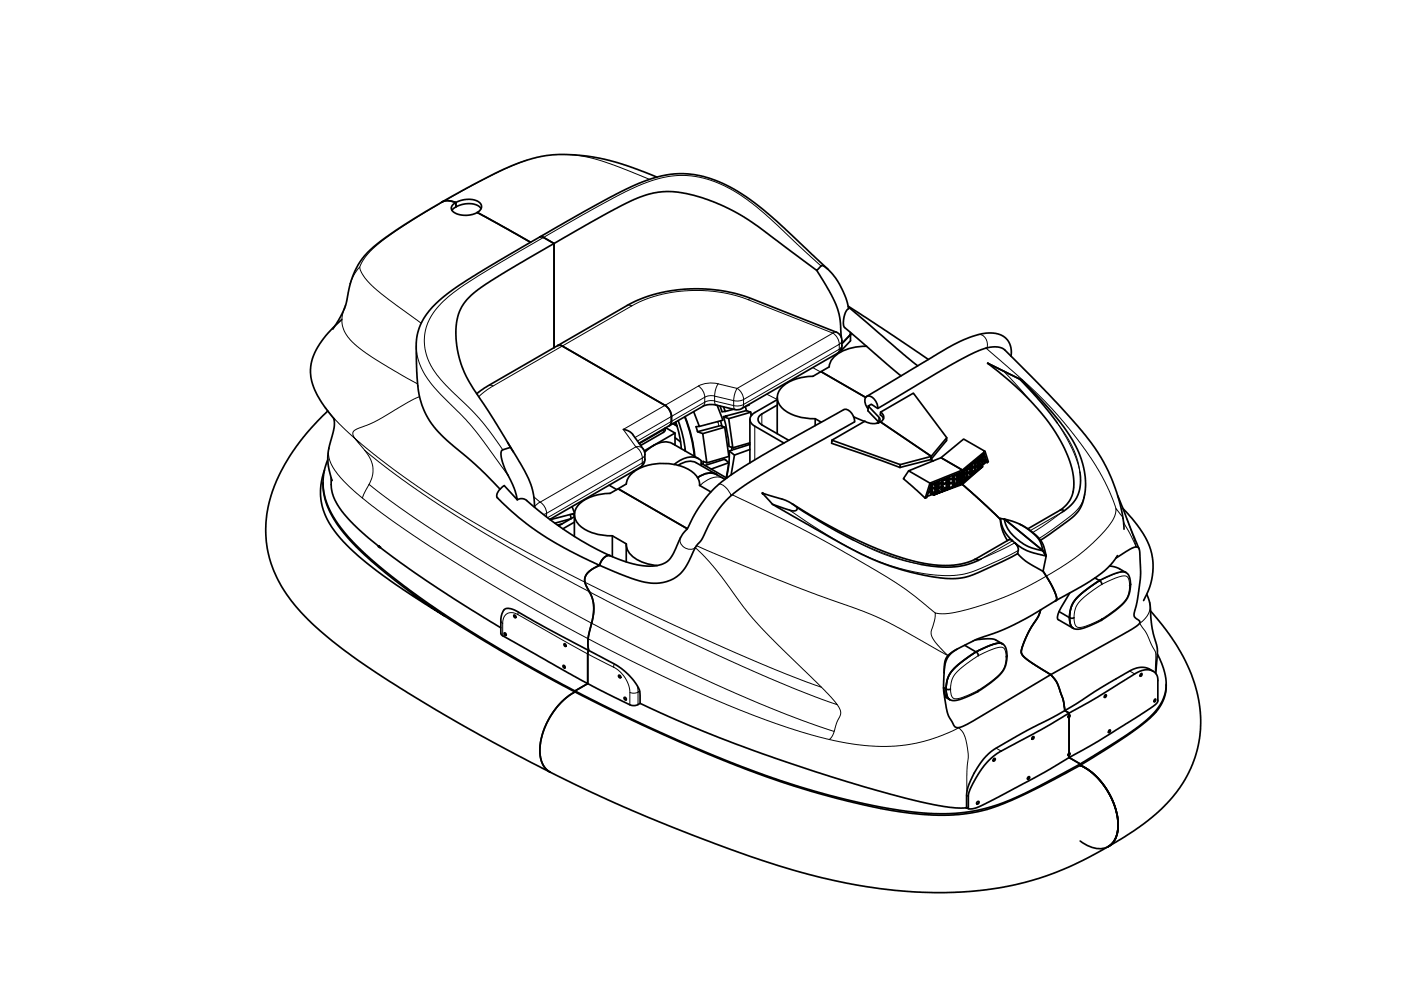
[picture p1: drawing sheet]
<svg xmlns="http://www.w3.org/2000/svg" width="420mm" height="297mm" viewBox="0 0 420 297" stroke-linecap="round" stroke-linejoin="round" font-family="sans-serif">
<!-- layer: Visible -->
<g fill="none" stroke="#000" stroke-width=".51">
<path d="M197 53.1l-9.1-3.5-7.8-2.1-7.8-1.1-4.6-.1-3.8 .3-5.8 1.4-6.6 2.5-9.9 5-9 5M132.6 60.5l1.7-.4 2.4 .6v1.3l-1.1 1M132.6 60.5l-8 4.8-7.7 5-4.8 3.6-2.9 2.9-1.9 2.7-1.5 3.2-1 3.1-1 5.2-.6 1.8-1.6 3.1-1.8 2.7M132.6 60.5l1.4-.4 1.6 .3a2.65 2.65 0 0 0 2.6-.3l3-.3 1.4 .2 1 .5 .7 .9 .1 .8-.5 .9-.8 .6M143.1 63.7l16 8.9M144.3 62.6l-1.2-1.1-2.2-.5-2.3 .3-1.9 .7v-1.3l-.9 .7-.4 .8v.7l.6 .6 1 .6 1.3 .3 2.4 .1 2.4-.8M161.9 71l1 .1 3.3 1.9v31.2v-31.2l-17.5 10.3-4.3 2.8-3 2.3-2.1 2.4-1.4 2.4-.9 2.8-.3 3.2 .1 2.7 .6 3.7 .9 3.5 1 2.7 2.2 4 6.6 10.1 9.3 15.3 2.1 4.9 .6 2.9 .2 3M161.9 71l-20.3 12-4.5 2.9-3.8 2.8-3.6 3.3-2.2 2.8-1.7 3.2-.8 3-.2 2 .1 5.4 .5 8.3 1.1 4.7 1.5 3.4 2.2 3.2 2.5 2.8 10 8.5 7.2 7.3M161.9 71l1 .1 3.3 1.9 17.1-9.8 8.6-4.1 3.9-1.2 3.1-.4h3.2l3.9 .5 4.7 1.3 3.8 1.4 4 1.8 4 2.2 5.4 3.6 17.1 12.8 1.4-1.5 1 .4 2 1.8 2 2.8 2 4 .9 2.9a1.06 1.06 0 0 1-.4 1.5l-.5 1.1-.4 1.9v1.4l.3 .8 16.9 14.5M161.9 71l13.2-7.6 11.3-6 6.7-3 6-1.8a30.6 30.6 0 0 1 22.9 5.3l4.2 2.8 5.4 4.4 16.7 15.6M102.5 95.8l-3.1 3a19.4 19.4 0 0 0-6.2 11v3.1l1.2 3.9 2.2 4 3.7 4.9M245 81.1l4.3 7.2 1.8 4.1 .9 3.6 .3 5.1"/>
<path d="M254.4 91.8l24 15.9M254.4 92l20.8 17.7M255 99.6l.1 .7-2.6 2.7 2.6-2.7v1.9l-2.7 2.8-.2-.1M167.3 103.6l.6-.1 .7 .2 30.8 17.8M233.1 119.8l-6.7 3.9a2.16 2.16 0 0 0-1.5 2 2.16 2.16 0 0 0 1.5 2l8.7 5.1M233.1 119.2v10.8M243.8 112.8a12.7 12.7 0 0 0-9.9 4 4.3 4.3 0 0 0 1.5 6.3 14.9 14.9 0 0 0 9.1 2.4M248.6 110l-2.4 1.4 13.4 7.7-13.4-7.7-2.4 1.4M251.1 105.9l-28.7 16.6-.7 .3h-1.3M252.4 104.2v.8M252.5 102.1v1.5M252.5 102.1l-.5-1.6-1.2-.9-25.9-10.3-4-1.2-5.3-1.1-5-.4h-4.4l-5.3 .6-7 1.7-5.6 2.5-42 24.3-3.3 2.3"/>
<path d="M252.5 103.5l-.4 1.4-1 1M259.9 103.8a13.5 13.5 0 0 0-10.3 3.7l-.8 1.6-.1 .9M296.2 108.9l6.5 5.2 5.7 5.4 4.1 4.6 3.4 4.6 3.4 5.8 1.8 4.5 .9 4.4 .1 2.1-.3 1.9M296.2 108.9h.1M303.2 106.8a5.7 5.7 0 0 0-6.5-7l-2.3 .2-3 .9-5.4 2.4-26.1 15.5M305.8 113.6l-9.6-4.7 10.2 5-.6-.3 6.3 6.8 5 6.4M306.4 113.9l6.1 6.3 4.3 5 2.8 3.6 2.6 4.1 2.1 4.8 .9 3.5 .4 4.4-.5 3.5a11.1 11.1 0 0 1-5.7 7.6l-7.3 5.2M98.3 137.8l-.5 1.3a19.1 19.1 0 0 0 3.4 17.7l2.2 2.9 3.1 3.4 7 6.5 12.5 9.6 11.5 7.7 18.1 11 16.8 9.2 3.9-2.2M98.3 123.2l-3 3-4.3 4.8-3.1 4.2-2.7 4.4a35.4 35.4 0 0 0-3.3 31.1 52.4 52.4 0 0 0 16.8 20.7 310.2 310.2 0 0 0 38.8 25.3l14.7 8.1 12.8 6.7M100.1 125.5l.1 2.8-1.5 5.9-.4 2.8 .3 3.5 1 3.5M152.2 132.6l1.8 2.9M153.1 134.1l-2.5 .8-.4 .8 .1 1.2 1.1 3.5 2.7 5.8 1 3.6-3.9-4.2"/>
<path d="M186.9 128.7l1.2 .3 1.3 .8 3.7 5.1 .3 1.3a3.5 3.5 0 0 1-1.3 3.8M196 133.5l-2.8 1.6M196 133.5a5.7 5.7 0 0 1 5.7-.5l7.8 4.5M196 133.5l-2.7 2.1M199.4 128.4l-7.7 4.6M199.4 121.5a4.8 4.8 0 0 1 1.6 5.9l-.2 .2M199.5 128.3v.7l-.3 .4-7.1 4.1M199.7 128.2l2.7 1.6v3.6M200.8 127.6l-9.2 5.2M201.7 127l1.3 .5M202.2 139.2a6.7 6.7 0 0 1 7.5-1.6l.6 .5v1.5M202.2 126.7l.6 .2"/>
<path d="M202.3 127.2l.8 .6M202.4 129.8l-6.4 3.7M202.4 131.2l1.7 1.3M202.6 126.5l1.3 4.5 .4 3.5M203.4 126.1l1.4 4.6 .7 4.5v-.6M203.4 139.5a5.2 5.2 0 0 1 5.4-.8l6.1 3.5M205.3 124.9a41.4 41.4 0 0 1 2.9 11.8M205.4 124.9a41.7 41.7 0 0 1 3 11.9M208 123.4l1.7 4.4-1 .1 .5 1.5M209.2 129.4l1.6 .6 1.2 8.7-1.2-.4 .1 .9M210.3 138.9l7.6 4.4M211.4 139.5l5.9-1.8 1.3 1-.8 4.5"/>
<path d="M215.1 121.5l1.7 4.4-7.1 1.9M215.4 126.3l-.1 .2M215.6 127.7l-6.4 1.7M215.9 121.7l.6 1.7 1-.1-.5-1.4M216.1 126.1l.4 1.6M216.1 127.6l1.3 .4 1.2 8.8-6.6 1.9M217 124.9l1.1 4.5 .5 4.4 1.2 .4-1.3-8.7M217.4 128l-6.6 2M217.6 137.8v.1M217.6 137.9h.1M217.7 124.6h.1M217.7 124.7l-.7 .2"/>
<path d="M217.8 124.6v.1M218.1 124.6h-.3M218.6 138.7l-5.3 1.9M218.7 135.2l-.2 4.4-.6 3.1M219.4 134.9l-.7 .3M219.5 134.1v.9M220 122.7l-2.5 .6M220.3 136.4l-1 5.9M220.4 122.8l-6.2-1.5-2.5 .1-10.9 6.2M223.5 121.8l.3 1.3M223.8 123.1l1.3 .5-6.6 1.9-1.5-.6M223.9 123.1l-5.8 1.5"/>
<path d="M224.5 121.3l.1 .2-.7 .2M224.9 134.7l-4.6 1.7-1.6-1.2M224.9 132.7l-5.1 1.5M224.9 125.7v13M224.9 133.2l-4.8 1.5M225.1 123.6l.2 1M225.2 124.2l.3 .1M228.5 127.3l8 4.7M228.5 124.1a1.74 1.74 0 0 0-1.2 1.6 1.74 1.74 0 0 0 1.2 1.6M233.1 121.4l-4.6 2.7M246.3 126.6l-1.8-1.1v2.1M256 124.9l3.2 1.4"/>
<path d="M260.4 121.7l-.1 1.4 3.2 3.4M263 126.9l.4-.1 .4-.5 .1-.8-3.5-3.8 .9-.5 1.9 1.2 21.6-12.8 8.6-4.5 3.4-1 2.1-.1 1.5 .3 .9 .6 2.7 2.6 13.5 13.9 7.8 8.8 3.8 5.2 3.4 6.1 2.4 6.1 1.6 6.3 .6 4.7M263.3 122.4a3.7 3.7 0 0 0-2.9-3.7 1.49 1.49 0 0 0-.9 2.2l.8 1.7M264.1 123.5a1.61 1.61 0 0 1 .9 1.5 1.61 1.61 0 0 1-.9 1.5M264.1 126.5l15.2 10.3-.1 .9 .6 .5-.6-.5M264.1 126.5l15.2 10.3M264.1 126.5a4.8 4.8 0 0 1-4.7-.3l-9.9 5.7M264.9 125.5l-.9-1.2 .1-.8 9.8-5.7 10 13.4v.9l-4.7 5.6M270 139.3l9.3-2.5-.1 .9-9.3 2.4zM270 139.3l-20.5-7.4-.1 1 20.5 7.2M283.9 131.2l-4.6 5.6-.1 .9M291.3 139.7l.2 .1"/>
<path d="M291.5 139.8l-1.7 1.3M291.5 139.8l.1-.3-1.7 1.3v.3M292.3 138.3l.2 .1M292.5 138.4l-1.7 1.3M292.6 138.4v-.3l-1.7 1.4 .1 .2M293.1 139.1h.1M293.1 137.6l1.7-1.3-.1 .3-1.6 1.3zM293.2 138.8v.3M293.7 137.8l.2 .1M293.7 139l.2 .1M293.9 137.9l-1.7 1.2M293.9 139.1l-1.6 1.3"/>
<path d="M293.9 137.9l.1-.3-1.7 1.3v.3M293.9 139.1l.1-.3-1.7 1.3v.3M294.5 139l.2 .1-1.6 1.3 1.7-1.6v.3M294.5 137.7l.2 .1-1.5 1.3M294.5 137v.3M294.7 139.9l-6.1 5.3 11.4 10.4-11.4-10.4v-.3l-.2-.2v-1l-.3-.2 .3 .2 .9-.8-.2-.1M294.8 137.8v-.3l-1.6 1.3M295 136l.2 .5-.7 .6M295 136.7l.2 .1-.8 .5M295.2 136.8l.3 .7-1 .8 .1 .3M295.3 137.6l.3 .2-1.2 .7M295.4 135.3l1 3.1-.3 .3-.3-.2-2.9 2.5"/>
<path d="M295.5 138.2l.2 .1-.5 .4M295.6 137.8l.1 .3-.5 .4 .1 .2M295.7 138.3l.1 .2M296.1 138.7l-.9-2.8-6.6 5.4M97.3 140.9l-.7 2.3-.4 2.8v2.9l.4 2.6 .7 2.3 1.2 2.5 3 4.3 4.4 4.7 7.2 5.9 7.8 5.5 12.6 8-10.7-7.4-11.2-9-6.7-6.4-2.4-2.8-2-3a20.2 20.2 0 0 1-3.6-11.4M99.3 143.2l.3 4.3 .6 1.8 1 2 2.7 3.6 4.1 4.1 6.8 5.7 9.1 6.7 12 7.9 14.3 8.9M151.2 145.5a4.1 4.1 0 0 0-2.2 3.4l2.3 2.4 4.3 3.9 7 5.1 8.5 4.9 8.7 4.2-2.3 1.2-1.2 1.1-.8 1.2-.1 1.6M155.1 149.8l1.4-.4 1.4 .6a99.6 99.6 0 0 0 25.1 16.6M165.2 155.5v.2l-.2 .1M168.6 157l-1.4 .4M171 154.2l.3 1.2M171.3 155.5l-4.9 1.3"/>
<path d="M171.6 151.9l.7 1.9M171.6 154.1l.7 .3M172.3 154.2v6.6M172.3 156.5l-3.5 2M172.3 154.9l-4.8 2.7M172.3 153.9l-7.1 1.8M182.7 145.4l2.3 1.4M183 147.9a12.7 12.7 0 0 0-10 4 4.3 4.3 0 0 0 1.6 6.3 14.9 14.9 0 0 0 9.1 2.4M190 141.2l.2 .1M192 140l-27.1 15.7M209.8 145.5l3.4 2M209.8 145.5a5.9 5.9 0 0 0-4.1-5.2 16.7 16.7 0 0 0-15.9 1.3 5 5 0 0 0-2 3.5l-2.4 1.4 20.7 12-20.7-12-2.5 1.4"/>
<path d="M209.8 145.3v.2M214.9 142.2l2.5 1.5M214.9 142.2a5.4 5.4 0 0 0-5.7 1M217.9 142.8l.3 .3M228.7 147.8l6.2 1.9 1.6 .7 9.3 5.9 10.3 5.7M228.8 148l-.1-.2 .1 .2M228.8 148l2.9 3.2M231.7 151.2l20.9 11.9 7.1 3.6 7.6 3.1 5.5 1.6 4.7 1.1 6.5 .9h3.3l2.3-.4 4.7-1.8 10.9-5.3M231.7 151.2l6 1.9 1.1-.1 .3-.9M237.5 151l8.8 5.2 9.1 4.8 7.8 3.6 7.6 2.7 6.6 1.6 6 .6 5-.5 3.9-1.3M272.5 141.1l9.7-3.9 6.4 3.7-9.7 3.9zM272.5 141.1l-1.6 2.4 6.6 5.8 1.4-4.5"/>
<path d="M279 146l.6-.3-.1 .3M279.1 145.5l.1 .1M279.2 147.1l.3 .2M279.2 147.8l2.4-.9-.1 .3-2.5 .8M279.2 145.9l.3 .1M279.2 147.8v.3M279.2 145.3l2.5-.9-2.5 1.2M279.2 145.3h.1M279.5 147l-1 .4M279.5 147.3l-1.1 .4M279.5 147l.2 .1-.2 .2M279.5 146l-.7 .3"/>
<path d="M279.9 148.4l8.7-3.5v.3zM280.4 145.4v.2M280.5 146.6v.3M281.2 145.7l.3 .1-2.4 .9M281.5 145.8l.1-.2-2.4 .9v.3M281.9 147.3l-3.9 1.5M282.3 146.5l2.5-.9-.2 .3-2.4 .9M282.4 146.5v.3M282.4 144.6l.3 .1-2.4 .9M282.4 145.8l.3 .2-2.4 .8M282.7 144.7l.1-.3-2.4 1M282.7 146l.1-.3-2.4 .9"/>
<path d="M283.7 144.2h.2M283.8 145.4l.1 .1M283.8 145.2l2.5-.9-.1 .2-2.3 1zM284.3 144.4l.3 .2M284.4 143.2l.2 .2-2.3 .8M284.6 144.6l-2.3 .9 .1-.3M284.6 143.1l-2.2 .9v.3M284.6 144.6l.1-.3-2.3 .9M284.7 143.1h.1l-.1 .2M285.6 144l.2 .1M285.7 142.8l2.4-.8 .1-.3-2.4 .9v.3M285.7 143.9l2.5-1-.1 .2-2.3 1z"/>
<path d="M285.8 143.1l.3 .2-2.2 .9M286.1 143l-2.2 .9v.3M286.1 143v.3M286.9 142.9l1.5-.5v1M286.9 144.1l1.5-.4v1l4.5-3.7 1.8-1.1-6.1 5-.2-.2-6.5 2.6-2 1.1M287 143.9v.3M288 144.2l-2.2 .9v.3M288.1 144.2l.1 .1-.1 .2-2.5 .8M288.4 142.1l-1.4 .5v.3M288.4 143.4l-1.4 .5M288.4 141.4v.7M288.5 141.4l1.7-1.3v.3l-1.7 1.3z"/>
<path d="M288.5 142.6l1.7-1.4v.4l-1.7 1.3zM288.6 143.9v.3M288.6 141.3l-9.4 3.8-1.3 4-.4 .2M288.6 140.9l6.8-5.6-6.4-3.7-6.8 5.6 6.4 3.7v.4M288.6 140.9v.4M289.1 141.5l.2 .2-.9 .7-.3-.2 .3 .2v1M289.3 141.4l-.9 .7M289.3 142.9l.1-.3-1 .8M289.3 141.3v.3M289.9 142.1v.3M289.9 140.3l.2 .1M289.9 141.4l.3 .2"/>
<path d="M289.9 142.8l.3 .1M290.2 142.9l-1.6 1.3M290.2 142.9v-.3l-1.6 1.3M290.9 142l1.7-1.4v.3l-1.7 1.4zM291 140.6l1.6-1.3v.3l-1.7 1.3M291 140.6v.3M291.3 141l.2 .1M291.5 141.1l-1.6 1.3M291.5 141.1l.1-.3-1.7 1.3M292.2 140.4h.1M292.3 140.8l.2 .1M300 155.4l.2 1.8 .4 1.7 1.5 3.1"/>
<path d="M300 155.4l.4 1.7 .7 1.8 .8 1.4 1.8 1.8-1.1-.4-10.3 6M300 155.4l.5 .1a.73 .73 0 0 1 .8 .8l.9 2.1 .8 1.2 3 2.8 3.1 1.7 3.7 1M301.2 155.6l11.6 9.5M305.8 157.1l3 1.8 2.8 2.5 1.2 1.8 .9 3.4M319.2 153.1l-.7-.3-.5 .1-9.7 5.6M321.8 147.4l-1.1 2.8-1.3 1.5-1.4 1.2M323.9 141.6l.1 3.2-.3 2.2-.6 1.7-1.9 2.6-2.8 2.3M335.2 148.6l6.4 15.9M336.8 152.4l3.1 3.5 2.8 3.8 1.8 3.5 .9 2.7 .4 3.2-.4 4.5-.8 2.9-1.6 3.5M175.4 174.5l1.9 3.9 .6 2.1 .1 3-.6 3.3M180.9 167.4l.9-.7 .9-.2 5.9 2.2 2.5 .6 2.8 .4 3.3-.2 2.4-.9 1.1-.8 1-1.5 2.5-5.3 2-2.6 2-4 1.5-2.4 2.7-3.7 2.9-2.9 4-3.1 9.3-5.8 24.5-13.7a2.94 2.94 0 0 1 3.1 2.7l.1 1-25.4 14.2-7.6 4.8-4.1 3.1-2.8 3-2.3 3.2-1.7 2.9-1.8 3.8-2.1 2.7-3.2 6.2-1.3 1.6-2 1.5-2.1 .8-2.9 .5h-2l-3.4-.7-4.7-1.7-7.1-3zM183 166.6l-.6-.1-.8 .3-.8 .8-.7 1.1a1.83 1.83 0 0 1-1.5 1.3l-1.8 1.2-.8 .8-.6 1.4v1.1"/>
<path d="M183.6 166.9v-6.3l4.2 2.4a6 6 0 0 0 4.4 5.3l2.3 .8 2.6 .4M187.8 163.2v5.2M293.4 168l-4.4 1.5-3.8 .5-3.9-.1-5.2-.7M294.3 167.5l-.3 .1a.91 .91 0 0 1-1.2 .1h-.5M303.7 162.1l.6 .6M305.2 165.9l2.4 2.3 5.2 3.1 .9-4.7M312.8 165.1l1 1.6-5.7-1.6-1.8-.9-2-1.5 .7 .8 .4 .8-.2 1.6M312.8 165.1l.9 1.5M312.8 165.1l-1.1-3.2-1-1.2-1.5-1.4-1.9-1.4-2.1-1-3.9-1.3 11.5 9.5 .9 1.5M312.8 171.2l2.1 3.3 1.3 2.7 .7 2.1v.5l-.4 .3 .4-.3v-.5l-.7-2.1-1.3-2.7zM320.8 177.7l-3.1 5.5-.6 2.1 .3 .4 4.4 2.6M328.4 173.2l1.3 .8-4.4 3.1-2.9 2.8-1.2 2.2-.5 3"/>
<path d="M332.8 169.6l2.4 .6 2.3 1.3M334.6 167.3l5.3-3.2 1-.2 .7 .6 .2 1.4 .2 7.2-.9 6.5-1 4.7 .2 .7 1.4 1.1 .1 .7-1.1 1-2.6 1.6-23 12.8M335.1 166.5l-2.3 3.1-3.5 3-4 2.6-8.8 4.9M337.7 171.6l-1.1-.2-1.3 .2-4.5 1.9-1.1 .5 .5 .4 .2 .8M337.7 171.6h.1M337.7 171.6l.7 .7 .4 .8 .2 2M339 175.1l-.2 .4M339 175.2l-.4 2.9-1.2 2.2-3 2.8-4.1 2.8M343.9 178.1l1 2.9 .5 6.8 1.7 6.5-.5 7.6M133.5 184.7l10.7 6.8 9.1 5.4 19.1 10.5v-.3l15 7.5 13.1 6 11 4.8 11 4.4 17.2 6 9.5 2.7 8.9 2.2 7.7 1.5 7.7 1.2 6.4 .5 6.1-.1a58.1 58.1 0 0 0 24.7-7.7l13.2-7.1v.4M151.2 189.8l.5 .1v.6l-.4-.2zM151.2 182.7l1.2-.4 1.9 .5 10.2 5.8 12 6.4-.2 .8v9.1l-25.9-14.6-.2-.4v-4.7l.3-1.2z"/>
<path d="M154.1 184.4l.5 .2v.5l-.4-.1zM168.9 199.5l.4 .1 .1 .6-.4-.1zM169.2 193l.4 .1 .1 .6-.4-.1zM176.5 195l8.7 4.6 3.4 2.8 1.6 1.8 1.5 2.4 .2 1.3 .1 2.9 16.1 7.2 11.5 4.6 12.5 4.5 12.8 4.3 13.4 4.2 13.3 3.7 6.2 1.4 7.2 1.3 4.9 .1M177.4 186.8l-1 4.6 .1 3.6M177.4 186.8l-1.1 5.1 .2 3.1-.2 .8v9.1M287 194.6l-1.7 1.2-1.2 1.5-.7 1.8-.3 2.6M292.4 191.8l3.2-.3h2l.8 .2 2.2 1.3M293.4 196.5l-.2-.6-.5-.5-5.3 3.8-2.5 2.7-.8 1.8-.4 2.8-.7-.4 .7 2.9 1.1 .7M300.6 193l-1.7-.2-3.8 1.4a24.6 24.6 0 0 0-10.3 7.9l-.7 1.6-.4 2.5 .3 2.4 .8 1.1M300.6 193l-.9-.2-1.4 .2-5.6 2.4-3.4-2M300.6 193l.7 .5 .3 .7 .4 2.1-.3 2.6-.7 1.9-1.1 1.4-1.7 1.6-5 3.5"/>
<path d="M302 196.5l-.2 .4M316.5 180.1l-7 4.2-5.2 2.8-5.3 2.4-6.7 2.4-5.7 2.9-2.3 1.7-.6 .9-.4 1.6-.3 7.5 .8 5.9 .6 2.1 2 3.4 1 .2 1.2-.3 3-1.6 23.5-14M317.6 183.3l3.1 1.8 .4 2.2 .4 .7 .5 .4M322.1 185.2l-.7 .1-.7-.2 .4 2.3 .7 .9M330.2 186l-5.4 2.3-2 .3-1-.3M330.4 185.5l-.2 .5M345.1 183.1l5.2 6.5a45.7 45.7 0 0 1 9.7 24.7l-.1 6-1 4.9-1.8 5.2-3.3 5.7-3.8 4.7-4.4 4.1-5.8 4.3-7.4 4.5M347.1 196l1.9 4.5a12.8 12.8 0 0 1-4.2 14.5l-3.2 2.7-3.6 2.5-14 8.8v.4M176.3 204.9l-3.9 2.2v.3l-1.9 1.2-2.3 2.1-3.1 3.9-1.8 3.6-1.2 4.4-.1 3.9 .3 1.6 .7 1.4 .8 1.1 1.2 .9M176.3 204.9l12.7 6.4 1.6 .2 1.4-.7M185.5 202.4l.6 .2v.5l-.5-.1zM187.2 209.1l.2-.1 .3 .2v.6l-.4-.2z"/>
<path d="M285.1 206.6l-.8 .1-.6-.2 .3 2.1 .8 1.1M293.2 207.3l-5.5 2.4-1.7 .3-1.2-.3M293.4 206.9l-.2 .4M315.1 202.2l-6.9-4.4-1.4-1.2-.5-1.1 .2-1.5 1.2-3 1.7-3.2 2.1-3.2 .6-1.8-.6 1.8-2.4 3.7-1.4 2.9-1.2 2.8-.2 1.8 .5 .8 1.2 1.1 7.1 4.5 1.2 1.4 .9 1.4 1.5 4.3 .6 3.7 1.3 .7v.6M315.1 202.2l2.1 2.8 1.6 4.7 .5 3.3M319.3 213l-11.5 6.1-8.1 4.6a20.9 20.9 0 0 0-8.4 9.7l-1.3 3.6-.1 5.1M319.3 213l1.3 .7-8.4 5-12.2 6.5-3.3 2.6-2.7 3.3-2.9 5.2-.7 2.1v4l-.5-.3M320.6 215v10.7l-.3 .5 .1 .3 .2-.1v.7l-7.5 4.5-16.4 8.7-3.8 1.8-1.2 .3h-1.3M320.6 214.3l-.3 .4 .1 .4 .2-.1M320.6 215l-.3-.2 .3 .2v10.7l.3 .3-.3 .4-.3-.1 .3 .1v.7l3.3 1.9M320.6 214.3a1.18 1.18 0 0 1 1.1-1.2l7.2-4 12.3-7.6 1.4-.6 1.4-.2 1.2 .2 .8 .4a2.86 2.86 0 0 1 1.2 2.6v6.2l-.4 .8-5 3.5-11.6 7.2-9.6 5.5 3.4 1.9M320.6 214.3l.3 .1-.3 .6"/>
<path d="M331.4 208.3l.3-.1 .1 .3-.5 .6-.1-.3zM332.6 218.9l.3-.1 .1 .3-.5 .5-.1-.3zM342.2 201.9h.2l.1 .3-.5 .5-.1-.3zM345.8 201.2l-1.7-.9-1.3-.3-1.2 .1-1.8 .5-8.7 5-11.8 7.4M346.3 209.6h.3v.3l-.4 .5-.1-.3zM349.7 205.1l-.2 3-.9 2.5-1.5 2.3-2.2 2.3-7 5.4-13.9 8.8 3.3 2 2.5 2.4 2.5 3.5 2 4.2 .9 3.7v3.6l-.2 1.4-.8 1.8-1 1.2-.8 .5M165 231.5l12.7 6.1 15.4 6.9 14.8 5.9 16.4 6 11.7 3.9 8.8 2.4 10.6 2.3 8.6 1.4 9.6 .9 9.7 .3 8.9-.5 8.7-1.2 7.1-1.6 8-2.5 8.5-3.8 7.9-4.3M298 227.5l.3-.2 .2 .2-.4 .6-.3-.1zM308.2 233l.4-.2 .2 .1-.4 .7-.3-.1zM309.6 220.9l.3-.1 .2 .1-.4 .7-.2-.1zM323.9 229.4l-16.8 8.8-6.2 2.7-5.3 1.8-4.9 1.1-6.3 .5-7.1-.1-7.3-.9-9.1-1.6-9.7-2.3-13.1-3.8-11.1-3.8-14.4-5.6-13.8-6.1-12-5.5-14.4-7.2-2.8 1.9-2.8 2.9-2.5 3.8-1.5 3.7-.8 3.8 .1 3.4 .5 1.8 .6 1.1 .8 1 1 .7M323.9 229.4a21 21 0 0 1 11.3 19.7 6.2 6.2 0 0 1-2.8 4.6"/>
<path d="M323.9 229.4a21.2 21.2 0 0 1 11.4 19 5.7 5.7 0 0 1-6.3 5.9 10.7 10.7 0 0 1-5.1-2.2M324 229l-.1 .4M324 229.4l3.3 2 2.5 2.4 2.5 3.5 2 4.2 .9 3.7v3.6l-.2 1.4-.8 1.8-1 1.2-.8 .5M293 240.4l.5-.2 .1 .4-.5 .4-.2-.2zM332.4 253.7h.1"/>
</g>
<!-- layer: Visible Narrow -->
<g fill="none" stroke="#000" stroke-width=".3">
<path d="M158.1 48l-5.6 2.1-7.8 3.8-11.4 6.3-7.9 4.7-10.7 7.2-3.6 3.1-2.1 2.6-1.1 2.1v.6l.8 1.8 1.5 2 4.1 3.7 12 8.9M170 46.3l4.2 .4 5.3 1.2 6.8 2.4 8.5 3.4M246.2 79.7l-16.6-15.4-5.4-4.4-4.4-2.8-5.3-2.6-4.7-1.4-4.5-.5-3.9 .2-5.5 1.2-5.8 2.3-6.2 3.1-13.8 7.7-22.3 12.9-8.5 5.4-5.8 4.4-3.5 3.9a15.2 15.2 0 0 0 1.3 19l3.2 3.6 9.2 9.1 3 3.7 4.1 5.7M103.2 92.8l-.6 2.4 .1 2.4 1.1 2.7 1.8 2.1 2.6 2.3 4 2.7 13 7.7M103.3 92.4l-.1 .4M103.6 91.7l-.4 1.1M107.9 80l-1.8 2.6-1 2.4M188.1 91.6l.6-.2 .8 .3M189.4 91.7l-41.8 24.2-4 3M189.4 91.7l4.9-2.2 3.2-1 3.6-.8 6.7-.6 6.5 .3 4 .6 4.6 1.3 26.9 10.6M225.4 89.5l-1 .3M249.8 99.9l-28.7 16.5"/>
<path d="M249.8 99.8l.8 .8 .7 .9 .4 1.7M250.8 99.5l-1 .3M124.8 103.7a20.9 20.9 0 0 0 6.9 14l9.7 10 3.7 4.7 7.2 10M125.8 118.9l-3.5 1.7-9.9 5.8-6 2.6-.6 .9 .6 1.5-4.6-4.3-4.2-4.9M146.5 115.6l.6-.2 .8 .3M209.4 115.7l-22.5 13 3.8 5.2-28.7 16.6M211.3 119.1l-20.9 12.1M211.3 119.1v1.5M214.3 118.7l5.7 1.4v1.5l-5.7-1.4zM214.3 118.7l-1.5-.1-1.4 .4M215.4 115a8.6 8.6 0 0 0-6 .7l1.2 1.2 .6 1.1 .2 1M221.1 116.4l-5.7-1.4-.8 1.7-.3 2"/>
<path d="M221.1 116.4l-.8 1.7-.3 2M221.1 116.4l.8 .7 .7 1 .4 1.6-1.4 .5-1.6-.1M223 119.7l28.7-16.5v1.5l-28.7 16.5zM229.9 118.2l3.2 1.6M243.7 110.2l2.4 1.3M252.5 103.5l-.2 .6a1.18 1.18 0 0 0-.7 1.3l-.5 .5M252.5 102.1l-.2 .6-.6 .5M293.4 100.3a2.9 2.9 0 0 1 2.6 4M295.7 104.3l9.8 8.5 5.8 5.4 4.2 4.3 4.9 5.8 5.8 7.5 3.6 5.7 2.7 5.3 2.2 5.6M300.9 111.2l7.8 8.7M98.6 134.4l-.1 1.6 .2 1.4 .6 1.6 1.1 2 1.7 2.1 2.5 2.7 6 5.1 9.9 7.2 12.8 8.5 10.7 6.6 17 9.9 15.4 8.3 14.9 7.7 15.9 7.5 14.6 6.2 15.1 5.5 11.8 3.4 .8-.9 .7-1.6M106.4 131.4l11.7 9.3 12.7 8.8 14.9 9.2 12.2 6.7 19.5 10.1 25.2 12.1 25.8 11.4 15.3 6.1a8.1 8.1 0 0 1 5.2 3.5l2.2 2.6-13.6-5.1-17.3-7.5-19.6-9.2-22-11.1-19.8-10.7-19.4-11.3-14.3-9.4-8.1-5.8-4.9-3.9a33.2 33.2 0 0 1-5.7-5.8z"/>
<path d="M109.4 135l1.8 2.8 .6 2.2v2.3l-1.1 2.9M190.7 133.9h.5a1.9 1.9 0 0 1 1.7 .7M190.7 133.9l1.2 1.2 .5 1.1 .2 1.1M192.6 137.3v1.5M192.6 137.3l-28.7 16.6M192.6 138.8l-28.4 16.4M192.6 138.8l-.1 .7-.4 .5M193.4 136.2l-.2 .6-.6 .5M193.4 137.6l-.2 .6-.6 .6M198.9 128.8v.8M202.9 127.5h.1M211.3 120.6l-20.1 11.6"/>
<path d="M211.4 120.5l-.2 .8-.4 .5M214.3 120.2l.1 .8 .3 .4M214.3 120.2l-1.5-.1-1.4 .4M215.3 126.5l.3 1.2 .5-.1M215.4 126.3l-.1 .1M217.6 137.8h-.1M217.7 124.6h.4zM219.4 134.1l.1 1 .6-.3-.1-.7M220 121.6l.1 .8 .3 .4M220 121.6l1.6 .1 1.4-.5-.1 .8-.5 .5M226.4 127.7v10.1M228.5 124.1v3.2"/>
<path d="M263.6 125l-.1 1.5M292.3 139.5l.2 .1M293 137.9h.1M294.5 136.5l.2 .1M317.1 126.8l2.5 3.6 1.8 3.2 1.6 3.7 .9 4.3-.9-3.3-1.5-3.8-1.9-3.6zM110.7 145.2l6.8 5.2 9.8 6.8 11.4 7.4 13.2 7.9 13.2 7.6 15.8 8.5 12.9 6.6 13.4 6.5 13.3 6.1 9.8 4.1 10.8 4.2 9.1 3.1 .7-2.5 1.2-2.7-.2-1.3-.8-1.5M110.7 145.2l-2 4.1M160.1 148.9l1.9 1.6M162 150.5l-1.1 .7-.6 .7M162 150.5l.9 .7 .6 1 .4 1.6M163.9 153.9v1M163.9 153.9l-.9 .3"/>
<path d="M215.6 145.2a3.8 3.8 0 0 1 3.3 2.6l.3 .8M217 143.4a5.8 5.8 0 0 0-6.2 1.4l-.9 .7M219.6 148.3l22 10.8 18.8 10.5 10.7 6.7 9.4 7.4M236.8 152.9l11.9 7.8 9.8 5.4 7.9 3.2 4.8 1.4 4.3 1 7.9 .8h2.9l3.1-.5 4.8-1.7 8-3.6 3.2-1.7M279.1 145.5l.1 .1M281.2 147l.3 .2M281.2 144.5l.3 .1M282.2 145.4l.2 .1M284.3 145.7l.3 .2M285.9 144.4l.3 .2M287.7 144.3l.4 .2M287.8 143l.3 .2"/>
<path d="M287.8 141.8l.3 .2M288.4 141.6l.1 .1M288.5 142.8l.1 .1M288.5 144.2h.1M289.8 142.4h.1M290.9 142.2h.1M293.1 140.4h.1M309 159l9.4-5.4-4.8 3.5-3.9 2.5M322 146.1l-.2 1.3M325.3 148.3l-1 2.9-1.8 2.2-4.8 3.8-6.1 4.2M336.8 155.4l-.3-.7-1.8-2.3-.4 2.3-1 1.9-2 2.6-3.3 3.3-5.8 4.9-8.4 5.3M338.1 155.8l2.6 8.1-3.8-7.8"/>
<path d="M204.1 161.2a2.9 2.9 0 0 0 1.2 2.9 2.9 2.9 0 0 0 3.2 .1M208.5 164.2l2.9 2.7 3.1 3.5 8.6 11.7 4.2 5 6 6.1 13.1 12.8M208.9 163.6l29 12 24.7 9.1 7.2 3.6 14.5 8.2-3.5-3.7-1.4-2.3-.1-1.3 1.1-3.7 .1-1.8 2.2 .3 2.5-.2 5.1-1.2 4.9-1.4 5.9-2.1 4.1-1.8 8.5-4.6 2.7 5.1 .5 1.6-.4 .7M256.1 162l10.3 4.4 5.1 1.6 4.6 1.2-5.3-1.2-4.8-1.5-4-1.6zM303.7 162.1l-9.4 5.4 5.8-2.6 4.2-2.2M313.7 172.7h.1M324.1 179.9l3-2.5 3.7-2.4 4.5-2 1.6-.4 .9 .1 .6 .7 .4 1.7-.1 1.9-.4 1.6-1.4 2-3.8 3.1a18.5 18.5 0 0 1-9.9 4.3l-.5-.3-.4-.7-.2-1.6 .1-1.5 .5-2.1zM337.7 171.6l-1.5-.1-2.7 .8a25.6 25.6 0 0 0-11.7 8.6l-.7 1.9-.3 2.6 .3 1.9 .8 1M150.2 186.1l.6 .8M150.7 186.8l.5-1.8 .9-1.1 1.5-.3 1.4 .4 19.2 10.9 9.8 5.1M150.7 186.8v3.8M155.5 183.4l-.2 .8"/>
<path d="M184 200l1.3 .8 1.4 1.4 1.6 2.5 .6 2.2v4.4M184.2 199l-.2 1M300.7 193l-1.2-.2-3 .9a25.6 25.6 0 0 0-11.7 8.6l-.8 2-.2 2.5 .3 2 .7 .9M312 182.8l-.6 2-3.2 5.2-1.4 3.1-.6 2.1 .2 .9 1 1.1 3.9 2.7a14.8 14.8 0 0 1 5 3.7l1 1.7 1.4 4.1 .6 3.6M344.8 180.6l.1 1.7-.5 1.6-.8 1.3-1.5 1.4a.32 .32 0 0 0-.3 .3 .32 .32 0 0 0 .2 .3l1.9 2.8 2.6 5.4-.1 6.3M188.9 207.5l1 .3 1.4-.3v3.7M191.1 205.5l.2 2 .6-.3M287.1 201.3l3.6-3a19.2 19.2 0 0 1 9.8-4.3l.6 .4 .5 .9 .1 2.6-.6 2.3-1.4 1.9-2.3 2-4 2.8-4.9 2.2-2.1 .4-.7-.4-.4-.8-.2-2.6 .6-2.4zM320.6 213.7v.6M320.6 215.1v10.6M338.8 201.1l1.5 .9M248.7 221.7l5.1 1 5.8 .8 4.6 .2 4.8-.1 4.6-.6 4.6-1.1 4.5-1.5 4.4-2.1a.43 .43 0 0 1 .5-.2 .43 .43 0 0 1 .4 .5l.8 .9 .6 1.4 .9 4.8-.3 5.2v6.3"/>
<path d="M289.9 238.4l.5 .3M298.7 224.2l1.5 .9M320.6 226.5v.6"/>
</g>
<!-- layer: Visible -->
<g fill="#000" stroke="#000" stroke-width=".3">
<circle cx="255.1" cy="100.3" r=".24"/>
<circle cx="295.5" cy="138.2" r=".24"/>
<circle cx="228.7" cy="147.8" r=".24"/>
<circle cx="113.6" cy="163.8" r=".24"/>
<circle cx="114" cy="164.1" r=".24"/>
<circle cx="329.7" cy="174" r=".24"/>
<circle cx="323.9" cy="229.4" r=".24"/>
<circle cx="289.9" cy="242.1" r=".24"/>
</g>
</svg>
